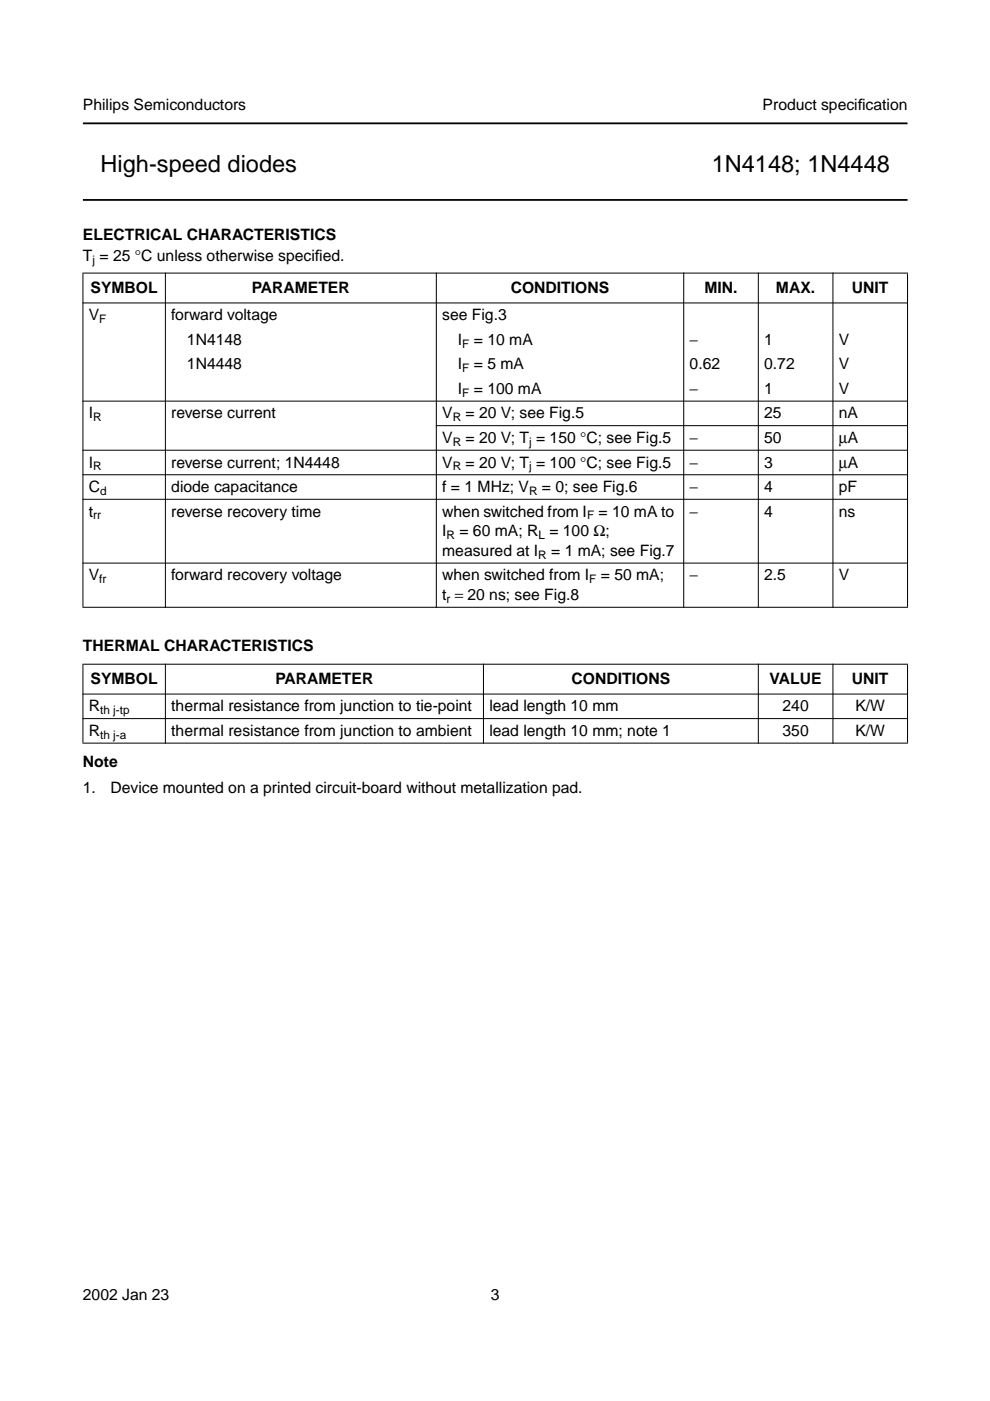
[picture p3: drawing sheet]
<svg xmlns="http://www.w3.org/2000/svg" width="210mm" height="297mm" viewBox="0 0 210 297" stroke-linecap="round" stroke-linejoin="round" font-family="sans-serif">
<defs><g id="words">
<g font-size="5">
<text x="21.3" y="36.5">High-speed diodes</text>
<text x="150.9" y="36.5">1N4148; 1N4448</text>
</g>
<g font-size="3.3">
<text x="17.6" y="23.4">Philips Semiconductors</text>
<text x="161.7" y="23.4">Product specif</text>
<text x="181.9" y="23.4">ication</text>
<text x="17.6" y="50.9">ELECTRICAL CHARACTERISTICS</text>
<text x="17.6" y="55.4">T = 25 °C unless otherwise specif</text>
<text x="66.8" y="55.4">ied.</text>
<text x="19.2" y="62.2">SYMBOL</text>
<text x="53.4" y="62.2">PARAMETER</text>
<text x="108.3" y="62.2">CONDITIONS</text>
<text x="149.4" y="62.2">MIN.</text>
<text x="164.5" y="62.2">MAX.</text>
<text x="180.6" y="62.2">UNIT</text>
<text x="18.8" y="67.9">V</text>
<text x="36.3" y="67.9">forward voltage</text>
<text x="93.8" y="67.9">see Fig.3</text>
<text x="39.6" y="73.1">1N4148</text>
<text x="97.1" y="73.1">I</text>
<text x="100.5" y="73.1">= 10 mA</text>
<text x="146.2" y="73.1">−</text>
<text x="162" y="73.1">1</text>
<text x="177.8" y="73.1">V</text>
<text x="39.6" y="78.3">1N4448</text>
<text x="97.1" y="78.3">I</text>
<text x="97.1" y="83.5">I</text>
<text x="100.5" y="78.3">= 5 mA</text>
<text x="100.5" y="83.5">= 100 mA</text>
<text x="146.2" y="83.5">−</text>
<text x="146.2" y="78.3">0.62</text>
<text x="162" y="83.5">1</text>
<text x="162" y="78.3">0.72</text>
<text x="177.8" y="83.5">V</text>
<text x="177.9" y="78.3">V</text>
<text x="18.8" y="88.7">I</text>
<text x="36.3" y="88.7">reverse current</text>
<text x="93.8" y="88.7">V</text>
<text x="98.7" y="88.7">= 20 V; see Fig.5</text>
<text x="162" y="88.7">25</text>
<text x="177.8" y="88.7">nA</text>
<text x="93.8" y="93.9">V</text>
<text x="98.7" y="93.9">= 20 V; T = 150 °C; see Fig.5</text>
<text x="146.2" y="93.9">−</text>
<text x="162" y="93.9">50</text>
<text x="177.9" y="93.9">µA</text>
<text x="18.8" y="99.1">I</text>
<text x="36.3" y="99.1">reverse current; 1N4448</text>
<text x="93.8" y="99.1">V</text>
<text x="98.7" y="99.1">= 20 V; T = 100 °C; see Fig.5</text>
<text x="146.2" y="99.1">−</text>
<text x="162" y="99.1">3</text>
<text x="177.9" y="99.1">µA</text>
<text x="18.8" y="104.3">C</text>
<text x="36.3" y="104.3">diode capacitance</text>
<text x="93.8" y="104.3">f = 1 MHz; V</text>
<text x="114.9" y="104.3">= 0; see Fig.6</text>
<text x="146.2" y="104.3">−</text>
<text x="162" y="104.3">4</text>
<text x="177.8" y="104.3">pF</text>
<text x="18.8" y="109.5">t</text>
<text x="36.3" y="109.5">reverse recovery time</text>
<text x="93.8" y="113.7">I</text>
<text x="93.8" y="109.5">when switched from I</text>
<text x="97.4" y="113.7">= 60 mA; R = 100 Ω;</text>
<text x="126.9" y="109.5">= 10 mA to</text>
<text x="146.2" y="109.5">−</text>
<text x="162" y="109.5">4</text>
<text x="177.8" y="109.5">ns</text>
<text x="93.8" y="117.9">measured at I</text>
<text x="116.8" y="117.9">= 1 mA; see Fig.7</text>
<text x="18.8" y="123.1">V</text>
<text x="36.3" y="123.1">forward recovery voltage</text>
<text x="93.8" y="123.1">when switched from I</text>
<text x="127.4" y="123.1">= 50 mA;</text>
<text x="146.2" y="123.1">−</text>
<text x="162" y="123.1">2.5</text>
<text x="177.9" y="123.1">V</text>
<text x="93.8" y="127.2">t = 20 ns; see Fig.8</text>
<text x="17.6" y="138.1">THERMAL CHARACTERISTICS</text>
<text x="19.2" y="145.1">SYMBOL</text>
<text x="58.4" y="145.1">PARAMETER</text>
<text x="121.2" y="145.1">CONDITIONS</text>
<text x="163.2" y="145.1">VALUE</text>
<text x="180.6" y="145.1">UNIT</text>
<text x="18.8" y="150.8">R</text>
<text x="36.3" y="150.8">thermal resistance from junction to tie-point</text>
<text x="103.8" y="150.8">lead length 10 mm</text>
<text x="165.9" y="150.8">240</text>
<text x="181.4" y="150.8">K/W</text>
<text x="18.8" y="156">R</text>
<text x="36.3" y="156">thermal resistance from junction to ambient</text>
<text x="103.8" y="156">lead length 10 mm; note 1</text>
<text x="165.9" y="156">350</text>
<text x="181.4" y="156">K/W</text>
<text x="17.6" y="162.7">Note</text>
<text x="17.6" y="168.1">1.</text>
<text x="23.4" y="168.1">Device mounted on a printed circuit-board without metallization pad.</text>
<text x="17.6" y="275.6">2002 Jan 23</text>
<text x="104.1" y="275.6">3</text>
</g>
<g font-size="2.5">
<text x="19.6" y="56">j</text>
<text x="21.1" y="68.5">F</text>
<text x="98" y="73.7">F</text>
<text x="98" y="78.9">F</text>
<text x="19.8" y="89.3">R</text>
<text x="96" y="89.3">R</text>
<text x="98" y="84.1">F</text>
<text x="96" y="94.5">R</text>
<text x="112.2" y="94.5">j</text>
<text x="19.8" y="99.7">R</text>
<text x="96" y="99.7">R</text>
<text x="112.2" y="99.7">j</text>
<text x="21.2" y="104.9">d</text>
<text x="112.2" y="104.9">R</text>
<text x="19.8" y="110.1">rr</text>
<text x="124.5" y="110.1">F</text>
<text x="94.7" y="114.3">R</text>
<text x="114.1" y="118.5">R</text>
<text x="114.2" y="114.3">L</text>
<text x="21.1" y="123.7">fr</text>
<text x="124.9" y="123.7">F</text>
<text x="94.7" y="127.8">r</text>
<text x="21.2" y="151.4">th j-tp</text>
<text x="21.2" y="156.6">th j-a</text>
</g>
</g></defs>
<path d="M17.6 26.2h174.8M17.6 42.4h174.8" fill="none" stroke="#000" stroke-width=".38"/>
<g fill="#000" stroke="#000" stroke-width=".21">
<path d="M17.5 57.9h175zM17.5 64.2h175zM17.5 85h175zM92.4 90.2h100.1zM17.5 95.5h175zM17.5 100.7h175zM17.5 105.9h175zM17.5 119.4h175zM17.6 58v70.7zM35.1 57.8v71.1zM92.5 57.8v71.1zM145 57.8v71.1z"/>
<path d="M160.8 57.8v71.1zM176.6 57.8v71.1zM192.4 58v70.7zM17.5 128.8h175zM17.6 140.9v16.6zM35.1 140.7v17zM102.5 140.7v17zM160.8 140.7v17zM176.6 140.7v17zM192.4 140.9v16.6zM17.5 140.8h175zM17.5 147.2h175z"/>
<path d="M17.5 152.4h175zM17.5 157.6h175z"/>
</g>
<use href="#words"/>
</svg>
